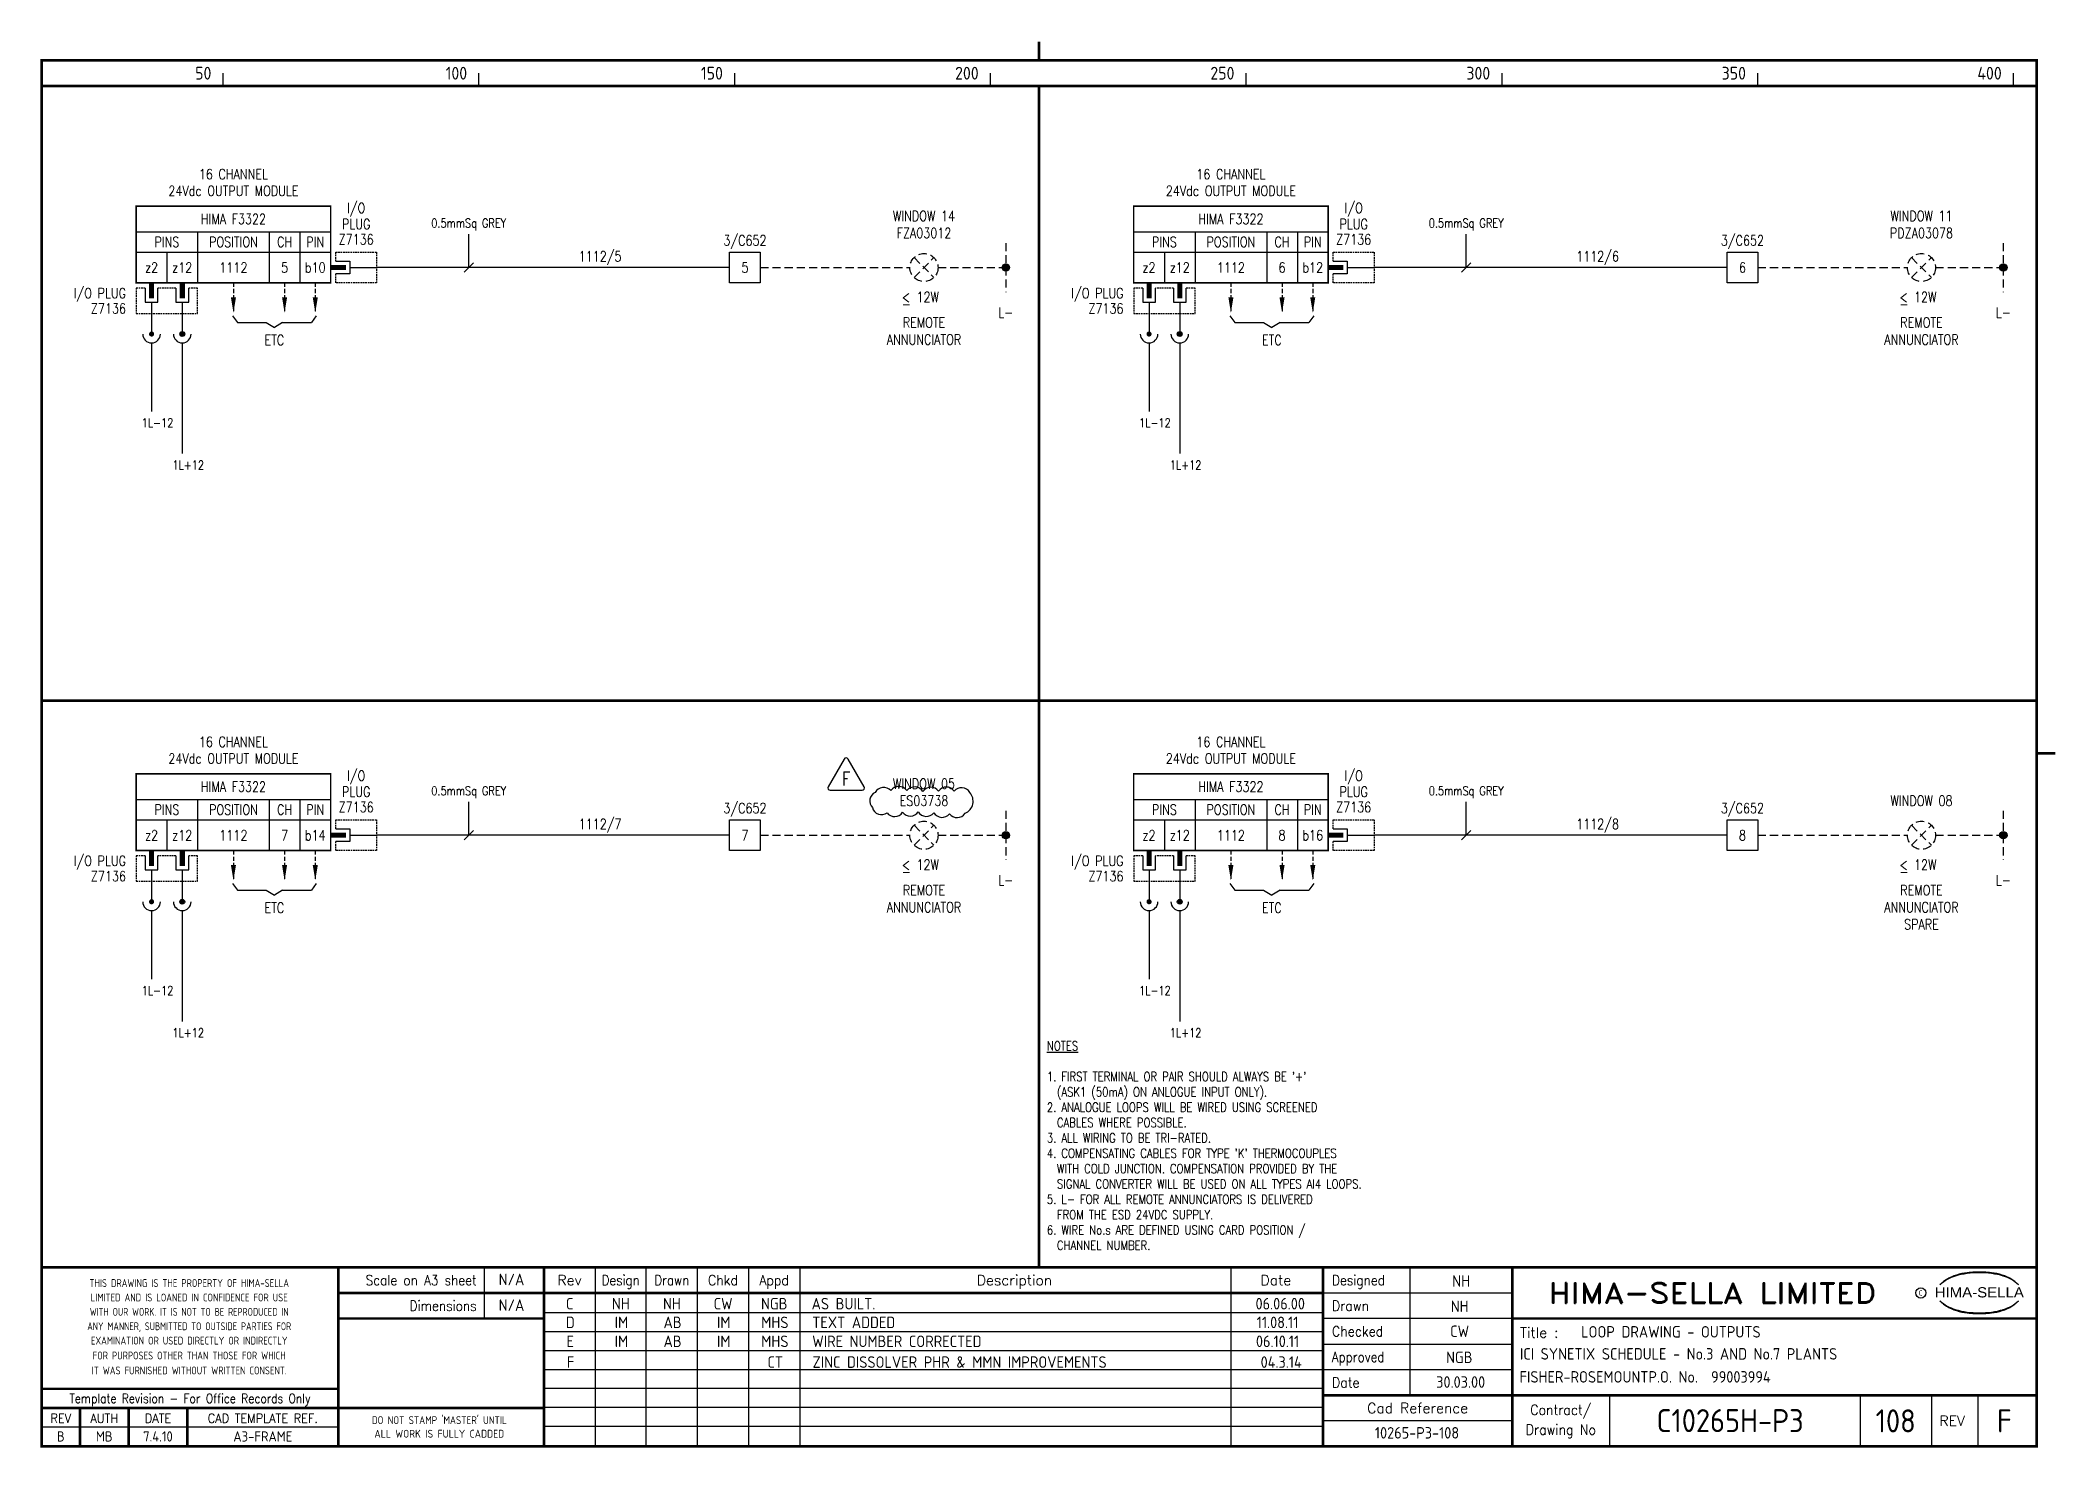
# Model space of a CAD drawing. Extents: x 14 to 408, y 0 to 275.
import ezdxf
from ezdxf.enums import TextEntityAlignment as Align

# ---------------------------------------------------------------- set-up
doc = ezdxf.new("R2010")
doc.units = 0
doc.header["$LTSCALE"] = 0.25
doc.header["$MEASUREMENT"] = 0
doc.linetypes.add('HIDDEN2', pattern=[4.7625, 3.175, -1.5875])
doc.layers.get('0').update_dxf_attribs({"color": 41, "linetype": 'CONTINUOUS'})
for name, color, linetype in [('00-DRG_FRAME', 12, 'CONTINUOUS'), ('01-DRAW', 7, 'CONTINUOUS'), ('02-TEXT', 2, 'CONTINUOUS'), ('051-TEXT', 2, 'CONTINUOUS'), ('117', 7, 'CONTINUOUS'), ('117-TEXT', 2, 'CONTINUOUS'), ('DIM', 3, 'CONTINUOUS'), ('LAB', 2, 'CONTINUOUS'), ('RACK', 2, 'CONTINUOUS'), ('SLOT', 2, 'CONTINUOUS'), ('SNA', 2, 'CONTINUOUS'), ('TEXT', 2, 'CONTINUOUS'), ('TPOL', 3, 'CONTINUOUS'), ('XR_FUNCTION', 2, 'CONTINUOUS'), ('XR_MAIN', 2, 'CONTINUOUS')]:
    doc.layers.add(name, color=color, linetype=linetype)
doc.styles.add('ARIAL', font='arial.ttf', dxfattribs={"height": 2.5})
doc.styles.add('CROSSREF', font='romans.shx', dxfattribs={"width": 0.8, "height": 2})
doc.styles.add('FUNCTION', font='ROMANS.shx', dxfattribs={"width": 0.8, "height": 2.5})
doc.styles.add('ISO', font='iso.shx')
doc.styles.add('PINS', font='ROMANS.shx', dxfattribs={"width": 0.8, "height": 2.5})
doc.styles.add('RACK', font='ROMANS.shx', dxfattribs={"width": 0.8, "height": 2.5})
doc.styles.add('ROMAND', font='ROMAND')
doc.styles.add('ROMANS', font='romans.shx', dxfattribs={"width": 0.8})
doc.styles.add('SLOT', font='romans.shx', dxfattribs={"width": 0.8, "height": 2})
doc.styles.add('SYMBOL', font='ROMANS.shx', dxfattribs={"width": 0.8, "height": 20})

msp = doc.modelspace()

# ---------------------------------------------------------------- texts
at = {"layer": '00-DRG_FRAME', "style": 'ISO'}
for s, p in [('50', (47.69, 267.75)), ('100', (97.69, 267.75)), ('150', (147.69, 267.75)), ('200', (197.69, 267.75)), ('250', (247.69, 267.75)), ('300', (297.69, 267.75)), ('350', (347.69, 267.75)), ('400', (397.69, 267.75))]:
    msp.add_text(s, height=2.5, dxfattribs=at).set_placement(p, align=Align.RIGHT)
at = {"layer": '00-DRG_FRAME', "color": 3, "style": 'ISO'}
for s, width, p in [('THIS DRAWING IS THE PROPERTY OF HIMA-SELLA', 0.9, (43.36, 32.44)), ("DO NOT STAMP 'MASTER' UNTIL", 0.95, (92.25, 5.79))]:
    msp.add_text(s, height=1.53, dxfattribs=dict(at, width=width)).set_placement(p, align=Align.MIDDLE)
at = {"layer": '00-DRG_FRAME', "color": 4, "style": 'ROMAND', "width": 0.87}
for s, p in [('Scale on A3 sheet', (99.54, 32)), ('Dimensions', (99.54, 27.01))]:
    msp.add_text(s, height=2, dxfattribs=at).set_placement(p, align=Align.RIGHT)
at = {"layer": '00-DRG_FRAME', "color": 4, "style": 'ROMAND'}
for s, p in [('Rev', (117.7, 32)), ('Description', (204.69, 32)), ('Date', (255.79, 32))]:
    msp.add_text(s, height=2, dxfattribs=at).set_placement(p, align=Align.CENTER)
for s, width, p in [('Design', 0.85, (127.7, 32)), ('Drawn', 0.85, (137.7, 32)), ('Chkd', 0.9, (147.7, 32)), ('Appd', 0.9, (157.7, 32))]:
    msp.add_text(s, height=2, dxfattribs=dict(at, width=width)).set_placement(p, align=Align.CENTER)
for s, width, p in [('Designed', 0.87, (266.75, 32)), ('Drawn', 0.9, (266.75, 27)), ('Checked', 0.9, (266.75, 22)), ('Approved', 0.85, (266.75, 17)), ('Date', 0.9, (266.75, 12))]:
    msp.add_text(s, height=2, dxfattribs=dict(at, width=width)).set_placement(p)
at = {"layer": '00-DRG_FRAME', "style": 'ROMAND', "width": 1.15}
msp.add_text('HIMA-SELLA LIMITED', height=4, dxfattribs=at).set_placement((341.1, 30.5), align=Align.MIDDLE)
at = {"layer": '00-DRG_FRAME', "style": 'ARIAL', "width": 1.05}
msp.add_text('HIMA-SELLA', height=2, dxfattribs=at).set_placement((393.3, 29.63), align=Align.CENTER)
at = {"layer": '00-DRG_FRAME', "color": 3, "style": 'ISO'}
for s, width, p in [('LIMITED AND IS LOANED IN CONFIDENCE FOR USE', 0.9, (43.36, 29.62)), ('ANY MANNER, SUBMITTED TO OUTSIDE PARTIES FOR', 0.87, (43.36, 23.99)), ('WITH OUR WORK. IT IS NOT TO BE REPRODUCED IN', 0.87, (43.36, 26.81)), ('EXAMINATION OR USED DIRECTLY OR INDIRECTLY', 0.9, (43.36, 21.18)), ('IT WAS FURNISHED WITHOUT WRITTEN CONSENT.', 0.9, (43.36, 15.35)), ('FOR PURPOSES OTHER THAN THOSE FOR WHICH', 0.9, (43.36, 18.27))]:
    msp.add_text(s, height=1.53, dxfattribs=dict(at, width=width)).set_placement(p, align=Align.MIDDLE_CENTER)
at = {"layer": '00-DRG_FRAME', "color": 3, "style": 'ISO', "width": 0.9}
msp.add_text('C', height=1, dxfattribs=at).set_placement((381.84, 30), align=Align.CENTER)
at = {"layer": '00-DRG_FRAME', "color": 4, "style": 'ROMAND'}
msp.add_text('Title :', height=2, dxfattribs=at).set_placement((303.5, 21.75))
for s, height, width, p in [('Template Revision - For Office Records Only', 1.8, 0.85, (43.5, 9.62)), ('Contract/', 2, 0.9, (311.5, 7.5)), ('REV', 1.8, 0.9, (18.25, 6)), ('AUTH', 1.8, 0.9, (26.75, 6)), ('DATE', 1.8, 0.9, (37.25, 6)), ('CAD TEMPLATE REF.', 1.8, 0.9, (57.75, 6)), ('Drawing No', 2, 0.9, (311.5, 3.5))]:
    msp.add_text(s, height=height, dxfattribs=dict(at, width=width)).set_placement(p, align=Align.MIDDLE)
for s, p in [('Cad Reference', (283.5, 8)), ('REV', (388, 5.5))]:
    msp.add_text(s, height=2, dxfattribs=at).set_placement(p, align=Align.MIDDLE)
at = {"layer": '00-DRG_FRAME', "color": 41, "style": 'ISO'}
for s, p in [('B', (18.25, 1.45)), ('MB', (26.75, 1.45)), ('7.4.10', (37.25, 1.45)), ('A3-FRAME', (57.75, 1.45))]:
    msp.add_text(s, height=2, dxfattribs=at).set_placement(p, align=Align.CENTER)
at = {"layer": '00-DRG_FRAME', "color": 3, "style": 'ISO'}
msp.add_text('ALL WORK IS FULLY CADDED', height=1.53, dxfattribs=at).set_placement((92.25, 2.98), align=Align.MIDDLE_CENTER)
at = {"layer": '01-DRAW', "color": 2, "style": 'ROMANS', "width": 0.8}
for p in [(60, 215.83), (255, 215.83), (60, 104.83), (255, 104.83)]:
    msp.add_text('ETC', height=2, dxfattribs=at).set_placement(p, align=Align.CENTER)
at = {"layer": '01-DRAW', "style": 'ROMANS', "width": 0.8}
for s, p in [('1L-12', (34.06, 199.76)), ('1L-12', (229.06, 199.76)), ('1L+12', (40.06, 191.5)), ('1L+12', (235.06, 191.5)), ('1L-12', (34.06, 88.76)), ('1L-12', (229.06, 88.76)), ('1L+12', (40.06, 80.5)), ('1L+12', (235.06, 80.5))]:
    msp.add_text(s, height=1.75, dxfattribs=at).set_placement(p)
at = {"layer": '01-DRAW', "char_height": 2, "attachment_point": 5, "style": 'ROMANS'}
for s, insert in [('5', (152, 231)), ('6', (347, 231)), ('7', (152, 120)), ('8', (347, 120))]:
    msp.add_mtext_dynamic_manual_height_columns(s, width=6, gutter_width=12.5, heights=[5.95], dxfattribs=dict(at, insert=insert))
at = {"layer": '01-DRAW', "insert": (211.02, 79.72), "char_height": 1.8, "width": 80.9791, "attachment_point": 1, "style": 'ROMANS'}
msp.add_mtext("{\\LNOTES\\P\\P}1. FIRST TERMINAL OR PAIR SHOULD ALWAYS BE '+'\\P  (ASK1 (50mA) ON ANLOGUE INPUT ONLY).\\P2. ANALOGUE LOOPS WILL BE WIRED USING SCREENED\\P  CABLES WHERE POSSIBLE.\\P3. ALL WIRING TO BE TRI-RATED.\\P4. COMPENSATING CABLES FOR TYPE 'K' THERMOCOUPLES \\P  WITH COLD JUNCTION. COMPENSATION PROVIDED BY THE\\P  SIGNAL CONVERTER WILL BE USED ON ALL TYPES AI4 LOOPS.\\P5. L- FOR ALL REMOTE ANNUNCIATORS IS DELIVERED \\P  FROM THE ESD 24VDC SUPPLY.\\P6. WIRE No.s ARE DEFINED USING CARD POSITION /\\P  CHANNEL NUMBER.          ", dxfattribs=at)
at = {"layer": '051-TEXT', "style": 'ROMANS', "width": 0.8}
for s, p in [('3/C652', (152, 235.3)), ('3/C652', (347, 235.3)), ('1112/5', (123.68, 232.19)), ('1112/6', (318.68, 232.19)), ('3/C652', (152, 124.3)), ('3/C652', (347, 124.3)), ('1112/7', (123.68, 121.19)), ('1112/8', (318.68, 121.19))]:
    msp.add_text(s, height=2, dxfattribs=at).set_placement(p, align=Align.CENTER)
for p in [(203, 223.2), (398, 223.2), (203, 112.2), (398, 112.2)]:
    msp.add_text('L-', height=2, dxfattribs=at).set_placement(p, align=Align.TOP_CENTER)
at = {"layer": '117-TEXT', "style": 'SLOT', "width": 0.8}
for s, p in [('<', (182.68, 224.24)), ('12W', (185.54, 224.23)), ('<', (377.68, 224.24)), ('12W', (380.54, 224.23)), ('-', (182.68, 222.88)), ('-', (377.68, 222.88)), ('<', (182.68, 113.24)), ('12W', (185.54, 113.23)), ('<', (377.68, 113.24)), ('12W', (380.54, 113.23)), ('-', (182.68, 111.88)), ('-', (377.68, 111.88))]:
    msp.add_text(s, height=2, dxfattribs=at).set_placement(p)
at = {"layer": 'DIM', "style": 'ROMANS', "width": 0.8}
for p in [(98, 238.81), (293, 238.81), (98, 127.81), (293, 127.81)]:
    msp.add_text('0.5mmSq GREY', height=1.75, dxfattribs=at).set_placement(p, align=Align.CENTER)
at = {"layer": 'TEXT', "color": 2, "char_height": 2, "width": 50, "style": 'ROMANS'}
for s, insert, attachment_point in [('WINDOW 14\\PFZA03012', (187, 236.75), 8), ('WINDOW 11\\PPDZA03078', (382, 236.75), 8), ('REMOTE\\PANNUNCIATOR', (187, 221.25), 2), ('REMOTE\\PANNUNCIATOR', (382, 221.25), 2), ('WINDOW 05\\PES03738', (187, 125.75), 8), ('WINDOW 08', (382, 125.75), 8), ('REMOTE\\PANNUNCIATOR', (187, 110.25), 2), ('REMOTE\\PANNUNCIATOR\\PSPARE', (382, 110.25), 2)]:
    msp.add_mtext(s, dxfattribs=dict(at, insert=insert, attachment_point=attachment_point))

# ---------------------------------------------------------------- blocks, each defined once
blk = doc.blocks.new('A3-REVA')
at = {"layer": '051-TEXT', "style": 'ISO'}
for tag, p in [('DESIGNED', (292.01, 31.7)), ('A', (117.73, 27.28)), ('DES', (127.73, 27.28)), ('DRN', (137.73, 27.28)), ('CHKD', (147.73, 27.28)), ('APPD', (157.73, 27.28)), ('DATE', (256, 27.28)), ('DRAWN', (291.72, 26.77)), ('CHECKED', (291.72, 21.89)), ('APPD', (291.65, 16.79)), ('DATE', (291.92, 11.96))]:
    blk.add_attdef(tag, text='', height=2.25, dxfattribs=at).set_placement(p, align=Align.CENTER)
blk.add_attdef('DESCRIPTION', (165.03, 27.28), '', height=2.25, dxfattribs=at)
blk = doc.blocks.new('A3-REVB')
at = {"layer": '051-TEXT', "style": 'ISO'}
for tag, p in [('A', (124.85, -20.36)), ('DES', (134.85, -20.36)), ('DRN', (144.85, -20.36)), ('CHKD', (154.85, -20.36)), ('APPD', (164.85, -20.36)), ('DATE', (263.12, -20.36))]:
    blk.add_attdef(tag, text='', height=2.25, dxfattribs=at).set_placement(p, align=Align.CENTER)
blk.add_attdef('DESCRIPTION', (172.15, -20.36), '', height=2.25, dxfattribs=at)
blk = doc.blocks.new('A3-TITLE')
at = {"layer": '051-TEXT', "style": 'ISO'}
blk.add_attdef('TITLE_1', (315.46, 21.78), '', height=2.25, dxfattribs=at)
for tag, p in [('DRGNO', (376.96, 3.24)), ('REV.', (398.2, 3.24))]:
    blk.add_attdef(tag, text='', height=4.5, dxfattribs=at).set_placement(p, align=Align.CENTER)
blk = doc.blocks.new('A3-CONTRACT')
at = {"layer": '051-TEXT', "color": 41, "style": 'ISO'}
for tag, height, p in [('SCALE', 2.25, (106.71, 31.82)), ('DIMS', 2.25, (106.71, 26.8)), ('CAD-REF', 2.25, (283.73, 1.84)), ('CONTRACT', 4.5, (344.94, 3.1))]:
    blk.add_attdef(tag, text='', height=height, dxfattribs=at).set_placement(p, align=Align.CENTER)
for tag, p in [('TITLE_2', (303.86, 17.28)), ('TITLE_3', (303.79, 12.78))]:
    blk.add_attdef(tag, p, '', height=2.25, dxfattribs=at)
blk = doc.blocks.new('DOT')
for radius in [0.75, 0.65, 0.55, 0.45, 0.35, 0.25, 0.15, 0.05]:
    blk.add_circle((0, 0), radius)
blk = doc.blocks.new('F3322-06')
for p, q in [((-38, 7), (0, 7)), ((-26, 7), (-26, -3)), ((-12, 7), (-12, -3)), ((-6, 7), (-6, -3)), ((-38, 3), (0, 3)), ((-32, 3), (-32, -3)), ((1, 1.25), (3.75, 1.25)), ((3.75, 1.25), (3.75, -1.25)), ((3.75, 0), (9, 0)), ((3.75, -1.25), (1, -1.25)), ((-36.25, -4), (-36.25, -6.75)), ((-36.25, -6.75), (-33.75, -6.75)), ((-35, -6.75), (-35, -9)), ((-33.75, -6.75), (-33.75, -4)), ((-30.25, -4), (-30.25, -6.75)), ((-30.25, -6.75), (-27.75, -6.75)), ((-29, -6.75), (-29, -9)), ((-27.75, -6.75), (-27.75, -4))]:
    blk.add_line(p, q)
at = {"const_width": 0.3}
blk.add_lwpolyline([(0, -3), (-38, -3), (-38, 12), (0, 12)], close=True, dxfattribs=at)
blk.add_lwpolyline([(3, 0, 1, 1, 0), (0, 0, 0.5, 0.5, 0)], format="xyseb")
at = {"color": 3, "linetype": 'HIDDEN2', "ltscale": 0.4}
for points in [[(1, 1.25), (1, 3), (9, 3), (9, -3), (1, -3), (1, -1.25)], [(-36.25, -4), (-38, -4), (-38, -9), (-26, -9), (-26, -4), (-27.75, -4)], [(-30.25, -4), (-33.75, -4)]]:
    blk.add_lwpolyline(points, dxfattribs=at)
at = {"const_width": 1}
for points in [[(-35, -6), (-35, -3)], [(-29, -6), (-29, -3)]]:
    blk.add_lwpolyline(points, dxfattribs=at)
at = {"layer": 'LAB', "style": 'PINS', "width": 0.8, "flags": 1}
blk.add_attdef('LAB1', text='', height=1.5, dxfattribs=at).set_placement((-41, -1), align=Align.RIGHT)
at = {"layer": 'RACK', "style": 'RACK', "width": 0.8}
blk.add_attdef('SLOT', text='', height=2, dxfattribs=at).set_placement((-19, 0), align=Align.MIDDLE)
at = {"layer": 'SLOT', "style": 'SLOT', "width": 0.8}
blk.add_attdef('ADD1', text='', height=2, dxfattribs=at).set_placement((-9, 0), align=Align.MIDDLE)
at = {"layer": 'SNA', "style": 'SYMBOL', "width": 0.8, "flags": 1}
blk.add_attdef('SNA', text='', height=1.5, dxfattribs=at).set_placement((-41, 5), align=Align.RIGHT)
at = {"layer": 'TEXT', "style": 'ROMANS', "width": 0.8}
for s, p in [('24Vdc OUTPUT MODULE', (-19, 14)), ('16 CHANNEL', (-19, 17.25))]:
    blk.add_text(s, height=2, dxfattribs=at).set_placement(p, align=Align.CENTER)
for s, p in [('I/O', (5, 11.5)), ('HIMA F3322', (-19, 9.5)), ('PLUG', (5, 8.5)), ('PINS', (-32, 5)), ('POSITION', (-19, 5)), ('CH', (-9, 5)), ('PIN', (-3, 5)), ('Z7136', (5, 5.5)), ('z2', (-35, 0)), ('z12', (-29, 0)), ('b12', (-3, 0))]:
    blk.add_text(s, height=2, dxfattribs=at).set_placement(p, align=Align.MIDDLE)
for s, p in [('I/O PLUG', (-40, -5)), ('Z7136', (-40, -8))]:
    blk.add_text(s, height=2, dxfattribs=at).set_placement(p, align=Align.MIDDLE_RIGHT)
at = {"layer": 'TPOL', "color": 2, "style": 'PINS', "width": 0.8}
blk.add_attdef('CN1', text='', height=2, dxfattribs=at).set_placement((-3, 0), align=Align.MIDDLE)
at = {"layer": 'TPOL', "style": 'PINS', "width": 0.8, "flags": 1}
blk.add_attdef('CN2', text='', height=1, dxfattribs=at).set_placement((9, 0), align=Align.MIDDLE_RIGHT)
for tag, p in [('CN3', (-35, -9)), ('CN4', (-29, -9))]:
    blk.add_attdef(tag, text='', height=1, dxfattribs=at).set_placement(p, align=Align.BOTTOM_CENTER)
at = {"layer": 'XR_FUNCTION', "style": 'FUNCTION', "width": 0.8, "flags": 1}
blk.add_attdef('XR_FUNCTION', text='', height=1.5, dxfattribs=at).set_placement((-41, 7), align=Align.RIGHT)
at = {"layer": 'XR_MAIN', "style": 'CROSSREF', "width": 0.8, "flags": 1}
blk.add_attdef('XR_MAIN', text='', height=1.5, dxfattribs=at).set_placement((-41, 1), align=Align.RIGHT)
blk = doc.blocks.new('F3322-05')
for p, q in [((-38, 7), (0, 7)), ((-26, 7), (-26, -3)), ((-12, 7), (-12, -3)), ((-6, 7), (-6, -3)), ((-38, 3), (0, 3)), ((-32, 3), (-32, -3)), ((1, 1.25), (3.75, 1.25)), ((3.75, 1.25), (3.75, -1.25)), ((3.75, 0), (9, 0)), ((3.75, -1.25), (1, -1.25)), ((-36.25, -4), (-36.25, -6.75)), ((-36.25, -6.75), (-33.75, -6.75)), ((-35, -6.75), (-35, -9)), ((-33.75, -6.75), (-33.75, -4)), ((-30.25, -4), (-30.25, -6.75)), ((-30.25, -6.75), (-27.75, -6.75)), ((-29, -6.75), (-29, -9)), ((-27.75, -6.75), (-27.75, -4))]:
    blk.add_line(p, q)
at = {"const_width": 0.3}
blk.add_lwpolyline([(0, -3), (-38, -3), (-38, 12), (0, 12)], close=True, dxfattribs=at)
blk.add_lwpolyline([(3, 0, 1, 1, 0), (0, 0, 0.5, 0.5, 0)], format="xyseb")
at = {"color": 3, "linetype": 'HIDDEN2', "ltscale": 0.4}
for points in [[(1, 1.25), (1, 3), (9, 3), (9, -3), (1, -3), (1, -1.25)], [(-36.25, -4), (-38, -4), (-38, -9), (-26, -9), (-26, -4), (-27.75, -4)], [(-30.25, -4), (-33.75, -4)]]:
    blk.add_lwpolyline(points, dxfattribs=at)
at = {"const_width": 1}
for points in [[(-35, -6), (-35, -3)], [(-29, -6), (-29, -3)]]:
    blk.add_lwpolyline(points, dxfattribs=at)
at = {"layer": 'LAB', "style": 'PINS', "width": 0.8, "flags": 1}
blk.add_attdef('LAB1', text='', height=1.5, dxfattribs=at).set_placement((-41, -1), align=Align.RIGHT)
at = {"layer": 'RACK', "style": 'RACK', "width": 0.8}
blk.add_attdef('SLOT', text='', height=2, dxfattribs=at).set_placement((-19, 0), align=Align.MIDDLE)
at = {"layer": 'SLOT', "style": 'SLOT', "width": 0.8}
blk.add_attdef('ADD1', text='', height=2, dxfattribs=at).set_placement((-9, 0), align=Align.MIDDLE)
at = {"layer": 'SNA', "style": 'SYMBOL', "width": 0.8, "flags": 1}
blk.add_attdef('SNA', text='', height=1.5, dxfattribs=at).set_placement((-41, 5), align=Align.RIGHT)
at = {"layer": 'TEXT', "style": 'ROMANS', "width": 0.8}
for s, p in [('24Vdc OUTPUT MODULE', (-19, 14)), ('16 CHANNEL', (-19, 17.25))]:
    blk.add_text(s, height=2, dxfattribs=at).set_placement(p, align=Align.CENTER)
for s, p in [('I/O', (5, 11.5)), ('HIMA F3322', (-19, 9.5)), ('PLUG', (5, 8.5)), ('PINS', (-32, 5)), ('POSITION', (-19, 5)), ('CH', (-9, 5)), ('PIN', (-3, 5)), ('Z7136', (5, 5.5)), ('z2', (-35, 0)), ('z12', (-29, 0)), ('b10', (-3, 0))]:
    blk.add_text(s, height=2, dxfattribs=at).set_placement(p, align=Align.MIDDLE)
for s, p in [('I/O PLUG', (-40, -5)), ('Z7136', (-40, -8))]:
    blk.add_text(s, height=2, dxfattribs=at).set_placement(p, align=Align.MIDDLE_RIGHT)
at = {"layer": 'TPOL', "color": 2, "style": 'PINS', "width": 0.8}
blk.add_attdef('CN1', text='', height=2, dxfattribs=at).set_placement((-3, 0), align=Align.MIDDLE)
at = {"layer": 'TPOL', "style": 'PINS', "width": 0.8, "flags": 1}
blk.add_attdef('CN2', text='', height=1, dxfattribs=at).set_placement((9, 0), align=Align.MIDDLE_RIGHT)
for tag, p in [('CN3', (-35, -9)), ('CN4', (-29, -9))]:
    blk.add_attdef(tag, text='', height=1, dxfattribs=at).set_placement(p, align=Align.BOTTOM_CENTER)
at = {"layer": 'XR_FUNCTION', "style": 'FUNCTION', "width": 0.8, "flags": 1}
blk.add_attdef('XR_FUNCTION', text='', height=1.5, dxfattribs=at).set_placement((-41, 7), align=Align.RIGHT)
at = {"layer": 'XR_MAIN', "style": 'CROSSREF', "width": 0.8, "flags": 1}
blk.add_attdef('XR_MAIN', text='', height=1.5, dxfattribs=at).set_placement((-41, 1), align=Align.RIGHT)
blk = doc.blocks.new('F3322-08')
for p, q in [((-38, 7), (0, 7)), ((-26, 7), (-26, -3)), ((-12, 7), (-12, -3)), ((-6, 7), (-6, -3)), ((-38, 3), (0, 3)), ((-32, 3), (-32, -3)), ((1, 1.25), (3.75, 1.25)), ((3.75, 1.25), (3.75, -1.25)), ((3.75, 0), (9, 0)), ((3.75, -1.25), (1, -1.25)), ((-36.25, -4), (-36.25, -6.75)), ((-36.25, -6.75), (-33.75, -6.75)), ((-35, -6.75), (-35, -9)), ((-33.75, -6.75), (-33.75, -4)), ((-30.25, -4), (-30.25, -6.75)), ((-30.25, -6.75), (-27.75, -6.75)), ((-29, -6.75), (-29, -9)), ((-27.75, -6.75), (-27.75, -4))]:
    blk.add_line(p, q)
at = {"const_width": 0.3}
blk.add_lwpolyline([(0, -3), (-38, -3), (-38, 12), (0, 12)], close=True, dxfattribs=at)
blk.add_lwpolyline([(3, 0, 1, 1, 0), (0, 0, 0.5, 0.5, 0)], format="xyseb")
at = {"color": 3, "linetype": 'HIDDEN2', "ltscale": 0.4}
for points in [[(1, 1.25), (1, 3), (9, 3), (9, -3), (1, -3), (1, -1.25)], [(-36.25, -4), (-38, -4), (-38, -9), (-26, -9), (-26, -4), (-27.75, -4)], [(-30.25, -4), (-33.75, -4)]]:
    blk.add_lwpolyline(points, dxfattribs=at)
at = {"const_width": 1}
for points in [[(-35, -6), (-35, -3)], [(-29, -6), (-29, -3)]]:
    blk.add_lwpolyline(points, dxfattribs=at)
at = {"layer": 'LAB', "style": 'PINS', "width": 0.8, "flags": 1}
blk.add_attdef('LAB1', text='', height=1.5, dxfattribs=at).set_placement((-41, -1), align=Align.RIGHT)
at = {"layer": 'RACK', "style": 'RACK', "width": 0.8}
blk.add_attdef('SLOT', text='', height=2, dxfattribs=at).set_placement((-19, 0), align=Align.MIDDLE)
at = {"layer": 'SLOT', "style": 'SLOT', "width": 0.8}
blk.add_attdef('ADD1', text='', height=2, dxfattribs=at).set_placement((-9, 0), align=Align.MIDDLE)
at = {"layer": 'SNA', "style": 'SYMBOL', "width": 0.8, "flags": 1}
blk.add_attdef('SNA', text='', height=1.5, dxfattribs=at).set_placement((-41, 5), align=Align.RIGHT)
at = {"layer": 'TEXT', "style": 'ROMANS', "width": 0.8}
for s, p in [('24Vdc OUTPUT MODULE', (-19, 14)), ('16 CHANNEL', (-19, 17.25))]:
    blk.add_text(s, height=2, dxfattribs=at).set_placement(p, align=Align.CENTER)
for s, p in [('I/O', (5, 11.5)), ('HIMA F3322', (-19, 9.5)), ('PLUG', (5, 8.5)), ('PINS', (-32, 5)), ('POSITION', (-19, 5)), ('CH', (-9, 5)), ('PIN', (-3, 5)), ('Z7136', (5, 5.5)), ('z2', (-35, 0)), ('z12', (-29, 0)), ('b16', (-3, 0))]:
    blk.add_text(s, height=2, dxfattribs=at).set_placement(p, align=Align.MIDDLE)
for s, p in [('I/O PLUG', (-40, -5)), ('Z7136', (-40, -8))]:
    blk.add_text(s, height=2, dxfattribs=at).set_placement(p, align=Align.MIDDLE_RIGHT)
at = {"layer": 'TPOL', "color": 2, "style": 'PINS', "width": 0.8}
blk.add_attdef('CN1', text='', height=2, dxfattribs=at).set_placement((-3, 0), align=Align.MIDDLE)
at = {"layer": 'TPOL', "style": 'PINS', "width": 0.8, "flags": 1}
blk.add_attdef('CN2', text='', height=1, dxfattribs=at).set_placement((9, 0), align=Align.MIDDLE_RIGHT)
for tag, p in [('CN3', (-35, -9)), ('CN4', (-29, -9))]:
    blk.add_attdef(tag, text='', height=1, dxfattribs=at).set_placement(p, align=Align.BOTTOM_CENTER)
at = {"layer": 'XR_FUNCTION', "style": 'FUNCTION', "width": 0.8, "flags": 1}
blk.add_attdef('XR_FUNCTION', text='', height=1.5, dxfattribs=at).set_placement((-41, 7), align=Align.RIGHT)
at = {"layer": 'XR_MAIN', "style": 'CROSSREF', "width": 0.8, "flags": 1}
blk.add_attdef('XR_MAIN', text='', height=1.5, dxfattribs=at).set_placement((-41, 1), align=Align.RIGHT)
blk = doc.blocks.new('F3322-07')
for p, q in [((-38, 7), (0, 7)), ((-26, 7), (-26, -3)), ((-12, 7), (-12, -3)), ((-6, 7), (-6, -3)), ((-38, 3), (0, 3)), ((-32, 3), (-32, -3)), ((1, 1.25), (3.75, 1.25)), ((3.75, 1.25), (3.75, -1.25)), ((3.75, 0), (9, 0)), ((3.75, -1.25), (1, -1.25)), ((-36.25, -4), (-36.25, -6.75)), ((-36.25, -6.75), (-33.75, -6.75)), ((-35, -6.75), (-35, -9)), ((-33.75, -6.75), (-33.75, -4)), ((-30.25, -4), (-30.25, -6.75)), ((-30.25, -6.75), (-27.75, -6.75)), ((-29, -6.75), (-29, -9)), ((-27.75, -6.75), (-27.75, -4))]:
    blk.add_line(p, q)
at = {"const_width": 0.3}
blk.add_lwpolyline([(0, -3), (-38, -3), (-38, 12), (0, 12)], close=True, dxfattribs=at)
blk.add_lwpolyline([(3, 0, 1, 1, 0), (0, 0, 0.5, 0.5, 0)], format="xyseb")
at = {"color": 3, "linetype": 'HIDDEN2', "ltscale": 0.4}
for points in [[(1, 1.25), (1, 3), (9, 3), (9, -3), (1, -3), (1, -1.25)], [(-36.25, -4), (-38, -4), (-38, -9), (-26, -9), (-26, -4), (-27.75, -4)], [(-30.25, -4), (-33.75, -4)]]:
    blk.add_lwpolyline(points, dxfattribs=at)
at = {"const_width": 1}
for points in [[(-35, -6), (-35, -3)], [(-29, -6), (-29, -3)]]:
    blk.add_lwpolyline(points, dxfattribs=at)
at = {"layer": 'LAB', "style": 'PINS', "width": 0.8, "flags": 1}
blk.add_attdef('LAB1', text='', height=1.5, dxfattribs=at).set_placement((-41, -1), align=Align.RIGHT)
at = {"layer": 'RACK', "style": 'RACK', "width": 0.8}
blk.add_attdef('SLOT', text='', height=2, dxfattribs=at).set_placement((-19, 0), align=Align.MIDDLE)
at = {"layer": 'SLOT', "style": 'SLOT', "width": 0.8}
blk.add_attdef('ADD1', text='', height=2, dxfattribs=at).set_placement((-9, 0), align=Align.MIDDLE)
at = {"layer": 'SNA', "style": 'SYMBOL', "width": 0.8, "flags": 1}
blk.add_attdef('SNA', text='', height=1.5, dxfattribs=at).set_placement((-41, 5), align=Align.RIGHT)
at = {"layer": 'TEXT', "style": 'ROMANS', "width": 0.8}
for s, p in [('24Vdc OUTPUT MODULE', (-19, 14)), ('16 CHANNEL', (-19, 17.25))]:
    blk.add_text(s, height=2, dxfattribs=at).set_placement(p, align=Align.CENTER)
for s, p in [('I/O', (5, 11.5)), ('HIMA F3322', (-19, 9.5)), ('PLUG', (5, 8.5)), ('PINS', (-32, 5)), ('POSITION', (-19, 5)), ('CH', (-9, 5)), ('PIN', (-3, 5)), ('Z7136', (5, 5.5)), ('z2', (-35, 0)), ('z12', (-29, 0)), ('b14', (-3, 0))]:
    blk.add_text(s, height=2, dxfattribs=at).set_placement(p, align=Align.MIDDLE)
for s, p in [('I/O PLUG', (-40, -5)), ('Z7136', (-40, -8))]:
    blk.add_text(s, height=2, dxfattribs=at).set_placement(p, align=Align.MIDDLE_RIGHT)
at = {"layer": 'TPOL', "color": 2, "style": 'PINS', "width": 0.8}
blk.add_attdef('CN1', text='', height=2, dxfattribs=at).set_placement((-3, 0), align=Align.MIDDLE)
at = {"layer": 'TPOL', "style": 'PINS', "width": 0.8, "flags": 1}
blk.add_attdef('CN2', text='', height=1, dxfattribs=at).set_placement((9, 0), align=Align.MIDDLE_RIGHT)
for tag, p in [('CN3', (-35, -9)), ('CN4', (-29, -9))]:
    blk.add_attdef(tag, text='', height=1, dxfattribs=at).set_placement(p, align=Align.BOTTOM_CENTER)
at = {"layer": 'XR_FUNCTION', "style": 'FUNCTION', "width": 0.8, "flags": 1}
blk.add_attdef('XR_FUNCTION', text='', height=1.5, dxfattribs=at).set_placement((-41, 7), align=Align.RIGHT)
at = {"layer": 'XR_MAIN', "style": 'CROSSREF', "width": 0.8, "flags": 1}
blk.add_attdef('XR_MAIN', text='', height=1.5, dxfattribs=at).set_placement((-41, 1), align=Align.RIGHT)
blk = doc.blocks.new('TRI-F')
at = {"layer": '01-DRAW'}
blk.add_lwpolyline([(-0.26, 2.55), (-2.34, -1.05, 0.57735), (-2.08, -1.5), (2.08, -1.5, 0.57735), (2.34, -1.05), (0.26, 2.55, 0.57735)], format="xyb", close=True, dxfattribs=at)
at = {"layer": '02-TEXT', "color": 2, "style": 'ROMANS', "width": 0.8}
blk.add_text('F', height=1.8, dxfattribs=at).set_placement((0, 0), align=Align.MIDDLE)

# ---------------------------------------------------------------- linework, layer by layer
at = {"layer": '00-DRG_FRAME'}
for p, q in [((50, 266.5), (50, 269)), ((100, 266.5), (100, 269)), ((150, 266.5), (150, 269)), ((200, 266.5), (200, 269)), ((250, 266.5), (250, 269)), ((300, 266.5), (300, 269)), ((350, 266.5), (350, 269)), ((400, 266.5), (400, 269)), ((101.01, 35.5), (101.01, 25.5)), ((122.7, 35.5), (122.7, 0.5)), ((132.7, 0.5), (132.7, 35.5)), ((142.7, 0.5), (142.7, 35.5)), ((152.7, 35.5), (152.7, 0.5)), ((162.7, 35.5), (162.7, 0.5)), ((247, 35.5), (247, 0.5)), ((282, 35.5), (282, 10.5)), ((265, 30.5), (302, 30.5)), ((265, 26.59), (112.7, 26.59)), ((302, 25.5), (265, 25.5)), ((265, 22.89), (112.7, 22.89)), ((265, 20.5), (302, 20.5)), ((265, 19.19), (112.7, 19.19)), ((265, 15.49), (112.7, 15.49)), ((302, 15.5), (265, 15.5)), ((265, 11.79), (112.7, 11.79)), ((265, 8.09), (112.7, 8.09)), ((321, 10.5), (321, 0.5)), ((370, 10.5), (370, 0.5)), ((384, 0.5), (384, 10.5)), ((393, 10.5), (393, 0.5)), ((72.5, 4.25), (14.5, 4.25)), ((265, 4.39), (112.7, 4.39)), ((302, 5.5), (265, 5.5))]:
    msp.add_line(p, q, dxfattribs=at)
at = {"layer": '00-DRG_FRAME', "const_width": 0.5}
for points in [[(209.5, 271.5), (209.5, 275.18)], [(209.5, 271.5), (209.5, 275.18)], [(14.5, 266.5), (404.5, 266.5)], [(209.5, 35.5), (209.5, 266.5)], [(14.5, 146.31), (404.5, 146.31)], [(404.5, 136), (408.18, 136)], [(404.5, 35.5), (14.5, 35.5)], [(72.5, 0.5), (72.5, 35.5)], [(112.7, 0.5), (112.7, 35.5)], [(265, 35.5), (265, 0.5)], [(302, 0.5), (302, 35.5)], [(265, 30.5), (72.5, 30.5)], [(112.7, 25.5), (72.5, 25.5)], [(404.5, 25.5), (302, 25.5)], [(14.5, 11.75), (72.5, 11.75)], [(14.5, 8), (72.5, 8)], [(22, 0.5), (22, 8)], [(31.5, 0.5), (31.5, 8)], [(43, 0.5), (43, 8)], [(112.7, 8), (72.5, 8)], [(265, 10.5), (404.5, 10.5)]]:
    msp.add_lwpolyline(points, dxfattribs=at)
msp.add_lwpolyline([(14.5, 0.5), (404.5, 0.5), (404.5, 271.5), (14.5, 271.5)], close=True, dxfattribs=at)
at = {"layer": '00-DRG_FRAME', "color": 3}
msp.add_circle((381.88, 30.5), 1, dxfattribs=at)
for centre, radius, start, end in [((390.6, 26.83), 7.24, 106.0532, 133.5024), ((390.88, 27.01), 7.3, 130.419, 136.057), ((390.11, 28.1), 5.98, 122.244, 131.6154), ((389.75, 28.78), 5.21, 111.8206, 122.8668), ((391.78, 24.7), 9.76, 107.5931, 113.9452), ((393.1, 18.5), 15.94, 89.2698, 106.3911), ((392.1, 23.52), 10.99, 96.0146, 107.3203), ((393.29, 16.31), 18.28, 92.8917, 97.3734), ((393.24, 18.86), 15.73, 89.7805, 93.1738), ((393.36, 18.86), 15.73, 86.8262, 90.2195), ((393.51, 18.5), 15.94, 73.6089, 90.7302), ((393.31, 16.31), 18.28, 82.6266, 87.1083), ((394.51, 23.52), 10.99, 72.6797, 83.9854), ((394.83, 24.7), 9.76, 66.0548, 72.4069), ((396, 26.83), 7.24, 46.4976, 73.9468), ((396.85, 28.78), 5.21, 57.1332, 68.1794), ((396.49, 28.1), 5.98, 48.3846, 57.756), ((395.73, 27.01), 7.3, 43.943, 49.581), ((390.88, 34.04), 7.3, 223.943, 229.581), ((390.6, 34.23), 7.24, 226.4976, 253.9468), ((390.11, 32.96), 5.98, 228.3846, 237.756), ((389.75, 32.28), 5.21, 237.1332, 248.1794), ((396, 34.23), 7.24, 286.0532, 313.5024), ((396.85, 32.28), 5.21, 291.8206, 302.8668), ((396.49, 32.96), 5.98, 302.244, 311.6154), ((395.73, 34.04), 7.3, 310.419, 316.057), ((391.78, 36.36), 9.76, 246.0548, 252.4069), ((393.1, 42.56), 15.94, 253.6089, 270.7302), ((392.1, 37.54), 10.99, 252.6797, 263.9854), ((393.29, 44.75), 18.28, 262.6266, 267.1083), ((393.24, 42.19), 15.73, 266.8262, 270.2195), ((393.51, 42.56), 15.94, 269.2698, 286.3911), ((393.36, 42.19), 15.73, 269.7805, 273.1738), ((393.31, 44.75), 18.28, 272.8917, 277.3734), ((394.51, 37.54), 10.99, 276.0146, 287.3203), ((394.83, 36.36), 9.76, 287.5931, 293.9452)]:
    msp.add_arc(centre, radius, start, end, dxfattribs=at)
at = {"layer": '01-DRAW'}
for p, q in [((149, 234), (155, 234)), ((149, 228), (149, 234)), ((155, 234), (155, 228)), ((344, 234), (350, 234)), ((344, 228), (344, 234)), ((350, 234), (350, 228)), ((149, 231), (80, 231)), ((344, 231), (275, 231)), ((155, 228), (149, 228)), ((350, 228), (344, 228)), ((36, 222), (36, 218)), ((42, 222), (42, 218)), ((51.8, 221.55), (52.77, 220.26)), ((68.2, 221.55), (67.23, 220.26)), ((231, 222), (231, 218)), ((237, 222), (237, 218)), ((246.8, 221.55), (247.77, 220.26)), ((263.2, 221.55), (262.23, 220.26)), ((52.77, 220.26), (58.38, 220.26)), ((58.38, 220.26), (60, 219.29)), ((61.62, 220.26), (60, 219.29)), ((61.62, 220.26), (67.23, 220.26)), ((247.77, 220.26), (253.38, 220.26)), ((253.38, 220.26), (255, 219.29)), ((256.62, 220.26), (255, 219.29)), ((256.62, 220.26), (262.23, 220.26)), ((36, 216.27), (36, 202.87)), ((42, 216.27), (42, 194.61)), ((42, 216.27), (42, 194.61)), ((231, 216.27), (231, 202.87)), ((237, 216.27), (237, 194.61)), ((237, 216.27), (237, 194.61)), ((149, 123), (155, 123)), ((149, 117), (149, 123)), ((155, 123), (155, 117)), ((344, 123), (350, 123)), ((344, 117), (344, 123)), ((350, 123), (350, 117)), ((149, 120), (80, 120)), ((344, 120), (275, 120)), ((155, 117), (149, 117)), ((350, 117), (344, 117)), ((36, 111), (36, 107)), ((42, 111), (42, 107)), ((51.8, 110.55), (52.77, 109.26)), ((68.2, 110.55), (67.23, 109.26)), ((231, 111), (231, 107)), ((237, 111), (237, 107)), ((246.8, 110.55), (247.77, 109.26)), ((263.2, 110.55), (262.23, 109.26)), ((52.77, 109.26), (58.38, 109.26)), ((58.38, 109.26), (60, 108.29)), ((61.62, 109.26), (60, 108.29)), ((61.62, 109.26), (67.23, 109.26)), ((247.77, 109.26), (253.38, 109.26)), ((253.38, 109.26), (255, 108.29)), ((256.62, 109.26), (255, 108.29)), ((256.62, 109.26), (262.23, 109.26)), ((36, 105.27), (36, 91.87)), ((42, 105.27), (42, 83.61)), ((42, 105.27), (42, 83.61)), ((231, 105.27), (231, 91.87)), ((237, 105.27), (237, 83.61)), ((237, 105.27), (237, 83.61))]:
    msp.add_line(p, q, dxfattribs=at)
at = {"layer": '01-DRAW', "color": 0, "linetype": 'HIDDEN2', "ltscale": 2}
for p, q in [((185.06, 229.06), (188.94, 232.94)), ((185.06, 232.94), (188.94, 229.06)), ((203, 235.8), (203, 226.2)), ((380.06, 229.06), (383.94, 232.94)), ((380.06, 232.94), (383.94, 229.06)), ((398, 235.8), (398, 226.2)), ((155, 231), (184.25, 231)), ((189.75, 231), (203, 231)), ((350, 231), (379.25, 231)), ((384.75, 231), (398, 231)), ((203, 124.8), (203, 115.2)), ((398, 124.8), (398, 115.2)), ((155, 120), (184.25, 120)), ((185.06, 118.06), (188.94, 121.94)), ((185.06, 121.94), (188.94, 118.06)), ((189.75, 120), (203, 120)), ((350, 120), (379.25, 120)), ((380.06, 118.06), (383.94, 121.94)), ((380.06, 121.94), (383.94, 118.06)), ((384.75, 120), (398, 120))]:
    msp.add_line(p, q, dxfattribs=at)
at = {"layer": '01-DRAW', "linetype": 'HIDDEN2'}
for p, q in [((52, 228), (52, 222.17)), ((62, 228), (62, 222.17)), ((68, 228), (68, 222.17)), ((247, 228), (247, 222.17)), ((257, 228), (257, 222.17)), ((263, 228), (263, 222.17)), ((52, 117), (52, 111.17)), ((62, 117), (62, 111.17)), ((68, 117), (68, 111.17)), ((247, 117), (247, 111.17)), ((257, 117), (257, 111.17)), ((263, 117), (263, 111.17))]:
    msp.add_line(p, q, dxfattribs=at)
at = {"layer": '01-DRAW', "const_width": 0.5}
for points in [[(35.75, 218, 1), (36.25, 218, 1)], [(41.75, 218, 1), (42.25, 218, 1)], [(230.75, 218, 1), (231.25, 218, 1)], [(236.75, 218, 1), (237.25, 218, 1)], [(35.75, 107, 1), (36.25, 107, 1)], [(41.75, 107, 1), (42.25, 107, 1)], [(230.75, 107, 1), (231.25, 107, 1)], [(236.75, 107, 1), (237.25, 107, 1)]]:
    msp.add_lwpolyline(points, format="xyb", close=True, dxfattribs=at)
at = {"layer": '01-DRAW', "color": 0}
msp.add_lwpolyline([(195.94, 128.36, 0.520567), (192.89, 128.63, 0.520567), (192.89, 128.63, 0.520567), (189.84, 128.63, 0.520567), (189.84, 128.63, 0.520567), (186.8, 128.54, 0.520567), (186.8, 128.54, 0.520567), (183.65, 128.73, 0.520567), (183.65, 128.73, 0.520567), (180.51, 128.73, 0.520567), (180.51, 128.73, 0.520567), (177.47, 128.36, 0.520567), (177.47, 128.36, 0.520567), (176.91, 125.4, 0.520567), (176.91, 125.4, 0.520567), (179.78, 124.39, 0.520567), (179.78, 124.39, 0.520567), (182.82, 124.48, 0.520567), (182.82, 124.48, 0.520567), (185.87, 124.57, 0.520567), (185.87, 124.57, 0.520567), (188.92, 124.39, 0.520567), (188.92, 124.39, 0.520567), (191.97, 124.2, 0.520567), (191.97, 124.2, 0.520567), (195.02, 124.3, 0.520567), (195.02, 124.3, 0.520567)], format="xyb", close=True, dxfattribs=at)
at = {"layer": '01-DRAW', "color": 0, "linetype": 'HIDDEN2', "ltscale": 2}
for centre in [(187, 231), (382, 231), (187, 120), (382, 120)]:
    msp.add_circle(centre, 2.75, dxfattribs=at)
at = {"layer": '01-DRAW'}
for centre, radius in [((42, 218), 0.475), ((42, 218), 0.389), ((42, 218), 0.302), ((42, 218), 0.216), ((42, 218), 0.13), ((42, 218), 0.0432), ((237, 218), 0.475), ((237, 218), 0.389), ((237, 218), 0.302), ((237, 218), 0.216), ((237, 218), 0.13), ((237, 218), 0.0432), ((42, 107), 0.475), ((42, 107), 0.389), ((42, 107), 0.302), ((42, 107), 0.216), ((42, 107), 0.13), ((42, 107), 0.0432), ((237, 107), 0.475), ((237, 107), 0.389), ((237, 107), 0.302), ((237, 107), 0.216), ((237, 107), 0.13), ((237, 107), 0.0432)]:
    msp.add_circle(centre, radius, dxfattribs=at)
for centre in [(36, 218), (42, 218), (42, 218), (231, 218), (237, 218), (237, 218), (36, 107), (42, 107), (42, 107), (231, 107), (237, 107), (237, 107)]:
    msp.add_arc(centre, 1.73, 180, 0, dxfattribs=at)
for points in [[(52.5, 225.19), (51.5, 225.19), (52, 222.17)], [(62.5, 225.19), (61.5, 225.19), (62, 222.17)], [(68.5, 225.19), (67.5, 225.19), (68, 222.17)], [(247.5, 225.19), (246.5, 225.19), (247, 222.17)], [(257.5, 225.19), (256.5, 225.19), (257, 222.17)], [(263.5, 225.19), (262.5, 225.19), (263, 222.17)], [(52.5, 114.19), (51.5, 114.19), (52, 111.17)], [(62.5, 114.19), (61.5, 114.19), (62, 111.17)], [(68.5, 114.19), (67.5, 114.19), (68, 111.17)], [(247.5, 114.19), (246.5, 114.19), (247, 111.17)], [(257.5, 114.19), (256.5, 114.19), (257, 111.17)], [(263.5, 114.19), (262.5, 114.19), (263, 111.17)]]:
    msp.add_solid(points, dxfattribs=at)
at = {"layer": 'DIM'}
for p, q in [((98, 231), (98, 237.54)), ((293, 231), (293, 237.54)), ((97.1, 230.1), (98.9, 231.9)), ((292.1, 230.1), (293.9, 231.9)), ((98, 120), (98, 126.54)), ((293, 120), (293, 126.54)), ((97.1, 119.1), (98.9, 120.9)), ((292.1, 119.1), (293.9, 120.9))]:
    msp.add_line(p, q, dxfattribs=at)

# ---------------------------------------------------------------- block references
at = {"layer": '00-DRG_FRAME', "color": 0, "xscale": 1.5, "yscale": 1.5, "zscale": 1.5}
msp.add_blockref('TRI-F', (171.78, 131.06), dxfattribs=at)
at = {"layer": '00-DRG_FRAME'}
for name, p, values in [('A3-CONTRACT', (-0.35, 0.19), {'TITLE_2': 'ICI SYNETIX SCHEDULE - No.3 AND No.7 PLANTS', 'TITLE_3': 'FISHER-ROSEMOUNTP.O. No.  99003994', 'CAD-REF': '10265-P3-108', 'CONTRACT': 'C10265H-P3', 'SCALE': 'N/A', 'DIMS': 'N/A'}), ('A3-REVB', (-7, 43.98), {'A': 'D', 'DES': 'IM', 'DRN': 'AB', 'CHKD': 'IM', 'APPD': 'MHS', 'DESCRIPTION': 'TEXT ADDED', 'DATE': '11.08.11'}), ('A3-TITLE', (0, 0), {'TITLE_1': 'LOOP DRAWING - OUTPUTS', 'DRGNO': '108', 'REV.': 'F'}), ('A3-REVB', (-7, 40.28), {'A': 'E', 'DES': 'IM', 'DRN': 'AB', 'CHKD': 'IM', 'APPD': 'MHS', 'DESCRIPTION': 'WIRE NUMBER CORRECTED', 'DATE': '06.10.11'}), ('A3-REVB', (-6.93, 36.22), {'A': 'F', 'APPD': 'CT', 'DESCRIPTION': 'ZINC DISSOLVER PHR & MMN IMPROVEMENTS', 'DATE': ' 04.3.14'})]:
    msp.add_blockref(name, p, dxfattribs=at).add_auto_attribs(values)
ref = msp.add_blockref('A3-REVA', (0, 0), dxfattribs=at)
ref.add_attrib('A', 'C', dxfattribs={"layer": '051-TEXT', "height": 2.25, "style": 'ISO'}).set_placement((117.73, 27.28), align=Align.CENTER)
ref.add_attrib('DES', 'NH', dxfattribs={"layer": '051-TEXT', "height": 2.25, "style": 'ISO'}).set_placement((127.73, 27.28), align=Align.CENTER)
ref.add_attrib('DRN', 'NH', dxfattribs={"layer": '051-TEXT', "height": 2.25, "style": 'ISO'}).set_placement((137.73, 27.28), align=Align.CENTER)
ref.add_attrib('CHKD', 'CW', dxfattribs={"layer": '051-TEXT', "height": 2.25, "style": 'ISO'}).set_placement((147.73, 27.28), align=Align.CENTER)
ref.add_attrib('APPD', 'NGB', dxfattribs={"layer": '051-TEXT', "height": 2.25, "style": 'ISO'}).set_placement((157.73, 27.28), align=Align.CENTER)
ref.add_attrib('DESCRIPTION', 'AS BUILT.', (165.03, 27.28), dxfattribs={"layer": '051-TEXT', "height": 2.25, "style": 'ISO'})
ref.add_attrib('DATE', ' 06.06.00', dxfattribs={"layer": '051-TEXT', "height": 2.25, "style": 'ISO'}).set_placement((256, 27.28), align=Align.CENTER)
ref.add_attrib('DESIGNED', 'NH', dxfattribs={"layer": '051-TEXT', "height": 2.25, "style": 'ISO'}).set_placement((292.01, 31.7), align=Align.CENTER)
ref.add_attrib('DRAWN', 'NH', dxfattribs={"layer": '051-TEXT', "height": 2.25, "style": 'ISO'}).set_placement((291.72, 26.77), align=Align.CENTER)
ref.add_attrib('CHECKED', 'CW', dxfattribs={"layer": '051-TEXT', "height": 2.25, "style": 'ISO'}).set_placement((291.72, 21.89), align=Align.CENTER)
ref.add_attrib('APPD', 'NGB', dxfattribs={"layer": '051-TEXT', "height": 2.25, "style": 'ISO'}).set_placement((291.65, 16.79), align=Align.CENTER)
ref.add_attrib('DATE', '30.03.00', dxfattribs={"layer": '051-TEXT', "height": 2.25, "style": 'ISO'}).set_placement((291.92, 11.96), align=Align.CENTER)
at = {"layer": '01-DRAW'}
for name, p, values in [('F3322-05', (71, 231), {'CN1': 'b10', 'SLOT': '1112', 'ADD1': '5'}), ('F3322-06', (266, 231), {'CN1': 'b12', 'SLOT': '1112', 'ADD1': '6'}), ('F3322-07', (71, 120), {'CN1': 'b14', 'SLOT': '1112', 'ADD1': '7'}), ('F3322-08', (266, 120), {'CN1': 'b16', 'SLOT': '1112', 'ADD1': '8'})]:
    msp.add_blockref(name, p, dxfattribs=at).add_auto_attribs(values)
at = {"layer": '117', "linetype": 'HIDDEN2', "xscale": 0.9600000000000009, "yscale": 0.9600000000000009, "zscale": 0.9600000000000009}
for p in [(203, 231), (398, 231), (203, 120), (398, 120)]:
    msp.add_blockref('DOT', p, dxfattribs=at)

msp.set_redraw_order([(e.dxf.handle, doc.entitydb.next_handle()) for e in msp.query("TEXT MTEXT ATTDEF DIMENSION ARC_DIMENSION")])  # texts and dimensions are drawn at this point

doc.saveas('drawing.dxf')
